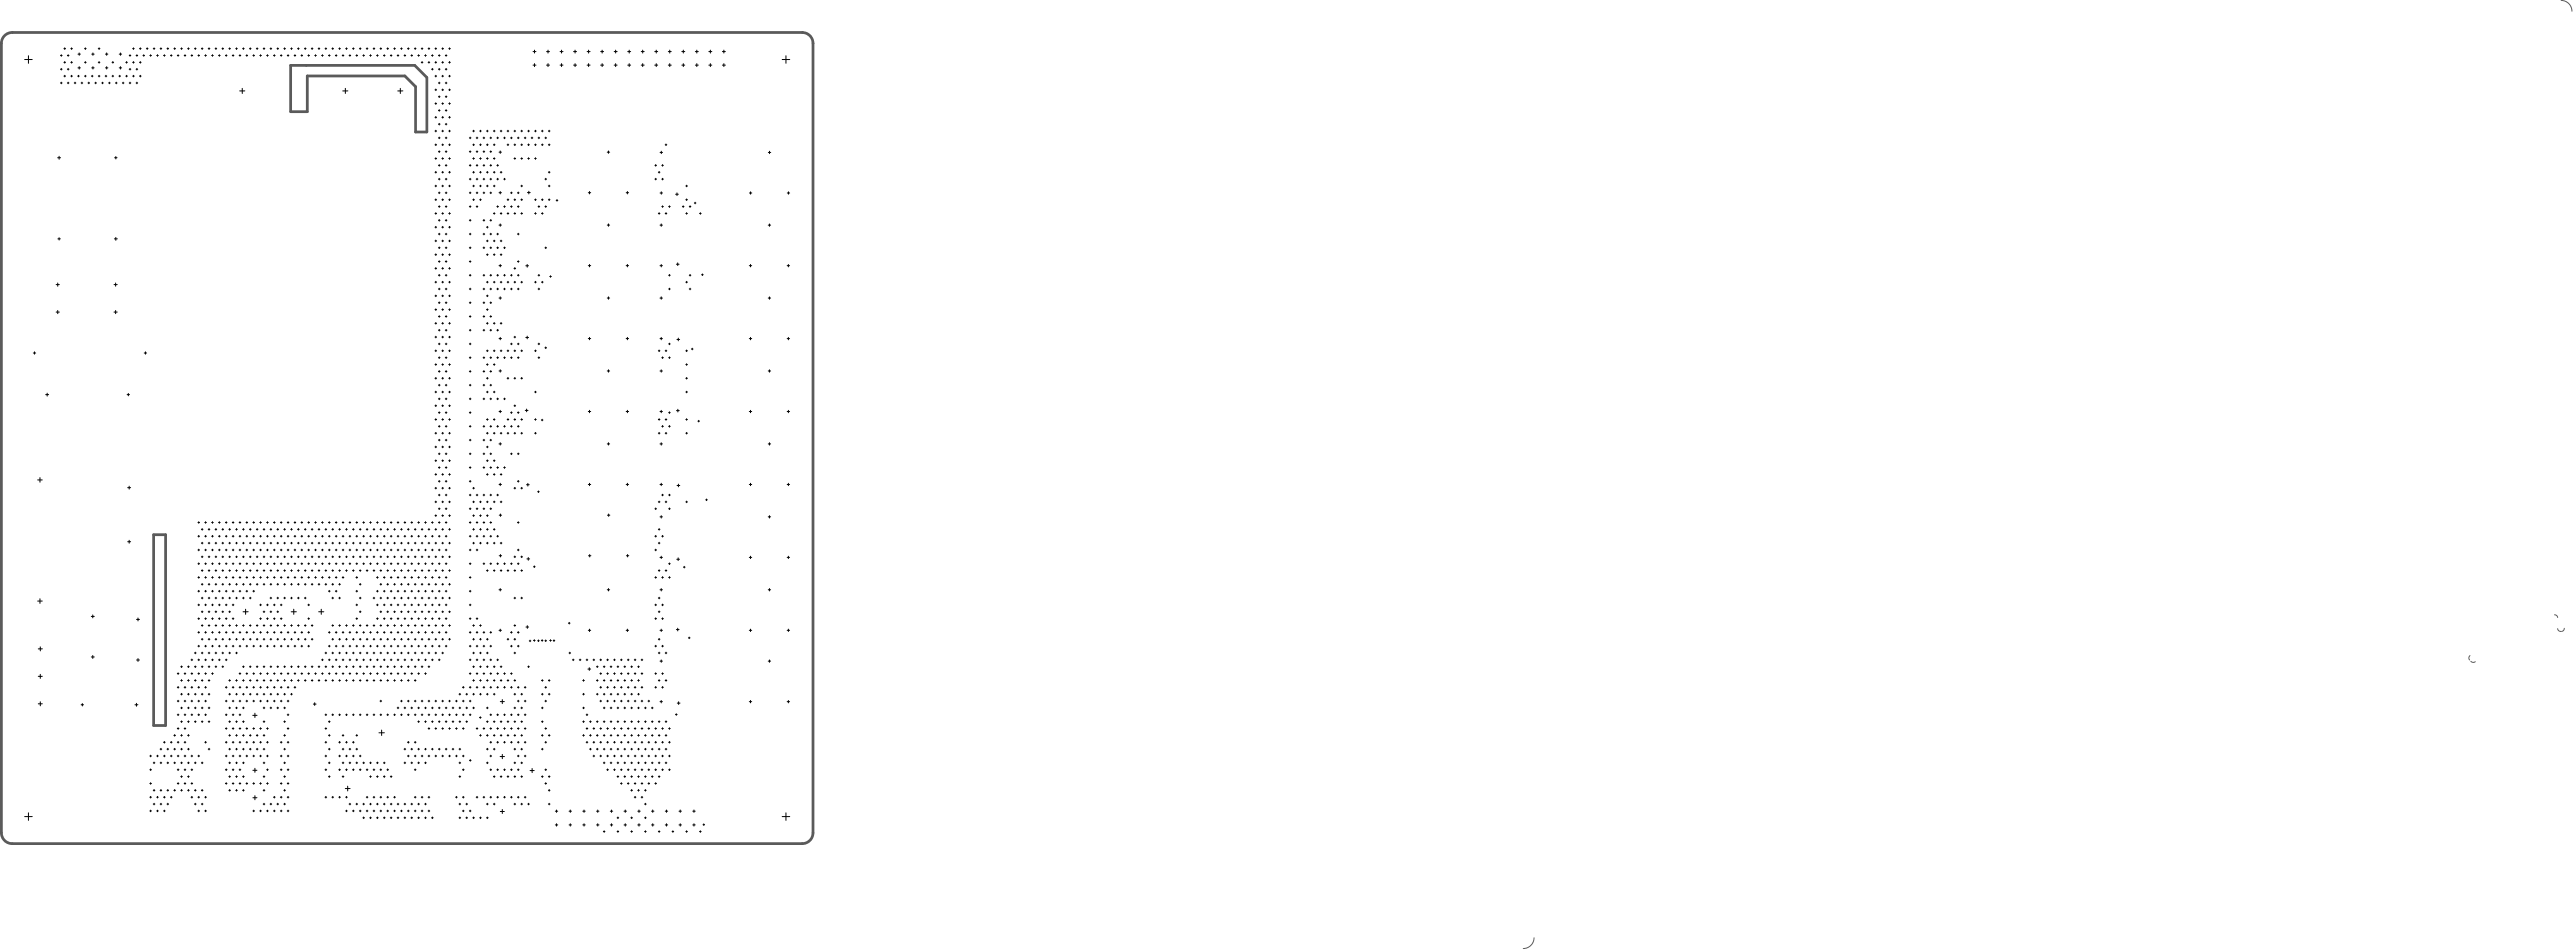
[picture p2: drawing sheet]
<svg xmlns="http://www.w3.org/2000/svg" width="1584mm" height="585mm" viewBox="0 0 1584 585" stroke-linecap="round" stroke-linejoin="round" font-family="sans-serif">
<path d="M2 22l3-1 3-1h485a7 7 0 0 1 7 7v485a7 7 0 0 1-7 7h-485a7 7 0 0 1-7-7v-485v-2zM179 40h76l8 8v33h-7v-28l-7-6h-60v22h-10zM95 329h7v117h-7z" fill="none" stroke="#5a5a5a" stroke-width="1.7"/>
<path d="M1575 0a7 7 0 0 1 7 7M1571 378l2 1v1M1573 387l1 1h1M1577 386v2h-1M1519 403v2v1M1520 407h1h2M944 577a7 7 0 0 1-7 6" fill="none" stroke="#5a5a5a" stroke-width=".62"/>
<g fill="none" stroke="#000" stroke-width=".62">
<path d="M15 37h5M17 34v5M37 34h1M38 34v1M39 30h1M39 38h1M40 29v1M40 38v1M41 34h1M42 34v1M44 30h1M44 38h1"/>
<path d="M44 29v1M44 38v1M48 33h1M49 33v1M52 30h1M52 38h1M52 29v1M52 38v1M56 33h2M57 33v1M60 30h1M60 38h1"/>
<path d="M61 29v1M61 38v1M65 33h1M66 33v1M69 38h1M69 38v1M73 33h2M74 33v1M77 38h1M78 38v1M79 34h1M80 34v1"/>
<path d="M82 30h1M82 38h1M82 29v1M82 38v1M84 34h1M84 34v1M86 30h1M86 38h1M86 29v1M86 38v1M88 34h1M88 34v1"/>
<path d="M90 30h1M91 29v1M92 34h1M93 34v1M94 30h1M95 29v1M96 34h1M97 34v1M98 30h2M99 29v1M101 34h1M101 34v1"/>
<path d="M103 30h1M103 29v1M105 34h1M105 34v1M107 30h1M107 29v1M109 34h1M110 34v1M111 30h1M112 29v1M113 34h1M114 34v1"/>
<path d="M115 30h1M116 29v1M118 34h1M118 34v1M120 30h1M120 29v1M122 34h1M122 34v1M124 30h1M124 29v1M126 34h1M126 34v1"/>
<path d="M128 30h1M129 29v1M130 34h1M131 34v1M132 30h1M133 29v1M134 34h1M135 34v1M137 30h1M137 29v1M139 34h1M139 34v1"/>
<path d="M141 30h1M141 29v1M143 34h1M143 34v1M145 30h1M145 29v1M147 34h1M148 34v1M149 30h1M150 29v1M151 34h1M152 34v1"/>
<path d="M153 30h1M154 29v1M156 34h1M156 34v1M158 30h1M158 29v1M160 34h1M160 34v1M162 30h1M162 29v1M164 34h1M165 34v1"/>
<path d="M166 30h1M167 29v1M168 34h1M169 34v1M170 30h1M171 29v1M172 34h1M173 34v1M175 30h1M175 29v1M177 34h1M177 34v1"/>
<path d="M179 30h1M179 29v1M181 34h1M181 34v1M183 30h1M184 29v1M185 34h1M186 34v1M187 30h1M188 29v1M189 34h1M190 34v1"/>
<path d="M191 30h1M192 29v1M194 34h1M194 34v1M196 30h1M196 29v1M198 34h1M198 34v1M200 30h1M200 29v1M202 34h1M203 34v1"/>
<path d="M204 30h1M205 29v1M206 34h1M207 34v1M208 30h1M209 29v1M211 34h1M211 34v1M213 30h1M213 29v1M215 34h1M215 34v1"/>
<path d="M217 30h1M217 29v1M219 34h1M219 34v1M221 30h1M222 29v1M223 34h1M224 34v1M225 30h1M226 29v1M227 34h1M228 34v1"/>
<path d="M230 30h1M230 29v1M232 34h1M232 34v1M234 30h1M234 29v1M236 34h1M236 34v1M238 30h1M238 29v1M240 34h1M241 34v1"/>
<path d="M242 30h1M243 29v1M244 34h1M245 34v1M246 30h1M247 29v1M249 34h1M249 34v1M251 30h1M251 29v1M253 34h1M253 34v1"/>
<path d="M255 30h1M255 29v1M257 34h1M258 34v1M259 30h1M259 38h1M260 29v1M260 38v1M261 34h1M262 34v1M263 30h1M263 38h1"/>
<path d="M264 29v1M264 38v1M265 34h1M266 34v1M268 30h1M268 38h1M268 29v1M268 38v1M270 34h1M270 34v1M272 30h1M272 38h1"/>
<path d="M272 29v1M272 38v1M274 34h1M274 34v1M276 30h1M276 38h1M277 29v1M277 38v1M328 32h2M329 31v2M329 39v2M336 32h2"/>
<path d="M337 31v2M337 39v2M345 32h1M345 31v2M345 39v2M353 32h2M354 31v2M354 39v2M361 32h2M362 31v2M362 39v2M369 32h2"/>
<path d="M370 31v2M370 39v2M378 32h2M379 31v2M379 39v2M386 32h2M387 31v2M387 39v2M394 32h2M395 31v2M395 39v2M403 32h2"/>
<path d="M404 31v2M404 39v2M411 32h2M412 31v2M412 39v2M419 32h2M420 31v2M420 39v2M428 32h2M429 31v2M429 39v2M436 32h2"/>
<path d="M437 31v2M437 39v2M444 32h2M445 31v2M445 39v2M481 37h5M483 34v5M37 43h1M37 51h1M38 42v1M38 51v1M39 47h1"/>
<path d="M40 46v1M41 43h1M41 51h1M42 42v1M42 51v1M44 47h1M44 46v1M46 51h1M46 51v1M48 47h1M48 42h1M48 46v1"/>
<path d="M49 41v1M50 51h1M50 51v1M52 47h1M52 46v1M54 51h1M55 51v1M56 47h1M56 42h2M57 46v1M57 41v1M58 51h1"/>
<path d="M59 51v1M60 47h1M61 46v1M63 51h1M63 51v1M65 47h1M65 42h1M65 46v1M66 41v1M67 51h1M67 51v1M69 47h1"/>
<path d="M69 46v1M71 51h1M72 51v1M73 47h1M73 42h2M74 46v1M74 41v1M75 51h1M76 51v1M77 47h1M78 46v1M79 43h1"/>
<path d="M79 51h1M80 42v1M80 51v1M82 47h1M82 46v1M84 43h1M84 51h1M84 42v1M84 51v1M86 47h1M86 46v1M147 56h4"/>
<path d="M149 54v4M211 56h3M212 54v4M245 56h3M246 54v4M265 43h1M266 42v1M268 47h1M268 55h1M268 46v1M268 55v1M270 43h1"/>
<path d="M270 51h1M270 59h1M270 42v1M270 51v1M270 59v1M272 47h1M272 55h1M272 46v1M272 55v1M274 43h1M274 51h1M274 59h1"/>
<path d="M274 42v1M274 51v1M274 59v1M276 47h1M276 55h1M277 46v1M277 55v1M328 40h2M336 40h2M345 40h1M353 40h2M361 40h2"/>
<path d="M369 40h2M378 40h2M386 40h2M394 40h2M403 40h2M411 40h2M419 40h2M428 40h2M436 40h2M444 40h2M268 64h1M268 72h1"/>
<path d="M268 63v1M268 72v1M270 68h1M270 76h1M270 67v1M270 76v1M272 64h1M272 72h1M272 63v1M272 72v1M274 68h1M274 76h1"/>
<path d="M274 67v1M274 76v1M276 64h1M276 72h1M277 63v1M277 72v1M35 97h2M36 96v2M71 97h1M71 96v2M268 89h1M268 81h1"/>
<path d="M268 97h1M268 80v1M268 89v1M268 97v1M270 85h1M270 93h1M270 84v1M270 93v1M272 89h1M272 81h1M272 97h1M272 80v1"/>
<path d="M272 89v1M272 97v1M274 85h1M274 93h1M274 84v1M274 93v1M276 89h1M276 81h1M276 97h1M277 80v1M277 89v1M277 97v1"/>
<path d="M289 85h1M289 93h1M289 84v1M289 93v1M291 89h1M291 81h1M291 97h1M291 80v1M291 89v1M291 97v1M293 85h1M293 93h1"/>
<path d="M293 84v1M293 93v1M295 89h1M295 81h1M295 97h1M296 80v1M296 89v1M296 97v1M297 85h1M297 93h1M298 84v1M298 93v1"/>
<path d="M299 89h1M299 81h1M299 97h1M300 80v1M300 89v1M300 97v1M301 85h1M301 93h1M302 84v1M302 93v1M304 89h1M304 81h1"/>
<path d="M304 97h1M304 80v1M304 89v1M304 97v1M306 85h1M306 84v1M307 94h1M308 93v1M308 81h1M308 80v1M310 85h1M310 84v1"/>
<path d="M312 89h1M312 81h1M312 80v1M312 89v1M314 85h1M315 84v1M316 89h1M316 81h1M316 97h1M317 80v1M317 89v1M317 97v1"/>
<path d="M318 85h1M319 84v1M320 89h1M320 81h1M320 97h1M321 80v1M321 89v1M321 97v1M323 85h1M323 84v1M325 89h1M325 81h1"/>
<path d="M325 97h1M325 80v1M325 89v1M325 97v1M327 85h1M327 84v1M329 89h1M329 81h1M329 97h1M329 80v1M329 89v1M329 97v1"/>
<path d="M331 85h1M331 84v1M333 89h1M333 81h1M334 80v1M334 89v1M335 85h1M336 84v1M337 89h1M337 81h1M338 80v1M338 89v1"/>
<path d="M374 94h1M374 93v1M406 94h2M407 93v2M409 89h1M410 89v1M473 94h1M473 93v2M268 114h1M268 106h1M268 105v1M268 114v1"/>
<path d="M270 102h1M270 110h1M270 119h1M270 101v1M270 110v1M270 118v1M272 114h1M272 106h1M272 105v1M272 114v1M274 102h1M274 110h1"/>
<path d="M274 119h1M274 101v1M274 110v1M274 118v1M276 114h1M276 106h1M277 105v1M277 114v1M289 102h1M289 110h1M289 119h1M289 101v1"/>
<path d="M289 110v1M289 118v1M291 114h1M291 106h1M291 105v1M291 114v1M293 102h1M293 110h1M293 119h1M293 101v1M293 110v1M293 118v1"/>
<path d="M295 114h1M295 106h1M296 105v1M296 114v1M297 102h1M297 110h1M297 119h1M298 101v1M298 110v1M298 118v1M299 114h1M299 106h1"/>
<path d="M300 105v1M300 114v1M301 102h1M301 110h1M301 119h1M302 101v1M302 110v1M302 118v1M304 114h1M304 106h1M304 105v1M304 114v1"/>
<path d="M306 102h1M306 110h1M306 101v1M306 110v1M307 119h1M308 118v1M308 106h1M308 105v1M310 110h1M310 110v1M314 119h1M315 118v1"/>
<path d="M318 119h1M319 118v1M320 114h1M321 114v1M324 118h2M325 118v1M335 110h1M336 110v1M337 114h1M337 106h1M338 105v1M338 114v1"/>
<path d="M362 119h1M363 118v1M385 119h2M386 118v1M403 102h1M403 110h1M403 101v1M403 110v1M405 106h1M405 105v1M406 119h2M407 118v1"/>
<path d="M407 102h1M407 110h1M408 101v1M408 110v1M416 119h1M416 119v1M422 114h1M422 114v1M461 119h1M462 118v1M484 119h2M485 118v1"/>
<path d="M268 131h1M268 123h1M268 140h1M268 122v1M268 131v1M268 139v1M270 127h1M270 136h1M270 127v1M270 135v1M272 131h1M272 123h1"/>
<path d="M272 140h1M272 122v1M272 131v1M272 139v1M274 127h1M274 136h1M274 127v1M274 135v1M276 131h1M276 123h1M276 140h1M277 122v1"/>
<path d="M277 131v1M277 139v1M289 127h1M289 136h1M289 127v1M289 135v1M291 123h1M291 122v1M293 127h1M293 127v1M295 123h1M296 122v1"/>
<path d="M297 136h1M298 135v1M299 140h1M300 139v1M301 136h1M302 135v1M304 131h1M304 131v1M306 127h1M306 127v1M307 138h1M308 138v1"/>
<path d="M308 131h1M308 131v1M310 127h1M310 127v1M312 131h1M312 123h1M312 122v1M312 131v1M314 127h1M315 127v1M316 131h1M316 123h1"/>
<path d="M317 122v1M317 131v1M318 127h1M319 127v1M320 131h1M320 123h1M321 122v1M321 131v1M329 131h1M329 123h1M329 122v1M329 131v1"/>
<path d="M331 127h1M331 127v1M333 131h1M333 123h1M334 122v1M334 131v1M335 127h1M336 127v1M337 123h1M338 122v1M342 123h1M343 123v1"/>
<path d="M374 138h1M374 138v1M405 131h1M405 131v1M406 138h1M407 138v1M407 127h1M408 127v1M409 131h1M410 131v1M411 127h1M412 127v1"/>
<path d="M420 127h1M420 127v1M422 131h1M422 123h1M422 122v1M422 131v1M424 127h1M424 127v1M427 125h1M428 124v1M430 131h1M431 131v1"/>
<path d="M473 138h1M473 138v1M36 147h1M36 146v2M70 147h2M71 146v2M268 148h1M268 157h1M268 148v1M268 156v1M270 152h1M270 144h1"/>
<path d="M270 143v1M270 152v1M272 148h1M272 157h1M272 148v1M272 156v1M274 152h1M274 144h1M274 143v1M274 152v1M276 148h1M276 157h1"/>
<path d="M277 148v1M277 156v1M289 152h1M289 144h1M289 143v1M289 152v1M297 152h1M297 144h1M298 143v1M298 152v1M299 148h1M299 157h1"/>
<path d="M300 148v1M300 156v1M301 152h1M301 144h1M302 143v1M302 152v1M304 148h1M304 157h1M304 148v1M304 156v1M306 152h1M306 144h1"/>
<path d="M306 143v1M306 152v1M308 148h1M308 157h1M308 148v1M308 156v1M310 152h1M310 152v1M318 144h1M319 143v1M335 152h1M336 152v1"/>
<path d="M35 175h2M36 174v2M70 175h2M71 174v2M268 174h1M268 165h1M268 165v1M268 173v1M270 169h1M270 178h1M270 161h1M270 160v1"/>
<path d="M270 169v1M270 177v1M272 174h1M272 165h1M272 165v1M272 173v1M274 169h1M274 178h1M274 161h1M274 160v1M274 169v1M274 177v1"/>
<path d="M276 174h1M276 165h1M277 165v1M277 173v1M289 169h1M289 178h1M289 161h1M289 160v1M289 169v1M289 177v1M297 169h1M297 178h1"/>
<path d="M298 169v1M298 177v1M299 174h1M300 173v1M301 169h1M301 178h1M302 169v1M302 177v1M304 174h1M304 173v1M306 169h1M306 178h1"/>
<path d="M306 169v1M306 177v1M307 163h1M308 163v1M308 174h1M308 173v1M310 169h1M310 178h1M310 169v1M310 177v1M312 174h1M312 173v1"/>
<path d="M314 169h1M314 178h1M315 169v1M315 177v1M316 174h1M316 165h1M317 165v1M317 173v1M318 169h1M318 178h1M318 161h1M319 160v1"/>
<path d="M319 169v1M319 177v1M320 174h1M321 173v1M323 163h2M324 163v1M329 174h1M329 173v1M331 169h1M331 178h1M331 169v1M331 177v1"/>
<path d="M333 174h1M334 173v1M338 170h1M339 170v1M362 163h1M363 163v1M385 163h2M386 163v1M406 163h1M407 163v1M411 169h1M411 178h1"/>
<path d="M412 169v1M412 177v1M416 162h2M417 162v1M422 174h1M422 173v1M424 169h1M424 178h1M424 169v1M424 177v1M432 169h1M432 168v1"/>
<path d="M461 163h1M462 163v1M484 163h2M485 163v1M35 192h2M36 191v2M70 192h2M71 191v2M268 199h1M268 182h1M268 190h1M268 181v1"/>
<path d="M268 190v1M268 198v1M270 186h1M270 195h1M270 186v1M270 194v1M272 199h1M272 182h1M272 190h1M272 181v1M272 190v1M272 198v1"/>
<path d="M274 186h1M274 195h1M274 186v1M274 194v1M276 199h1M276 182h1M276 190h1M277 181v1M277 190v1M277 198v1M289 186h1M289 195h1"/>
<path d="M289 186v1M289 194v1M297 186h1M297 195h1M298 186v1M298 194v1M299 199h1M299 182h1M299 190h1M300 181v1M300 190v1M300 198v1"/>
<path d="M301 186h1M301 195h1M302 186v1M302 194v1M304 199h1M304 198v1M307 183h1M308 183v1M308 199h1M308 198v1M374 183h1M374 183v1"/>
<path d="M406 183h1M407 183v1M473 183h1M473 183v1M20 217h2M21 216v2M89 217h1M89 216v2M268 216h1M268 207h1M268 207v1M268 215v1"/>
<path d="M270 212h1M270 220h1M270 203h1M270 203v1M270 211v1M270 219v1M272 216h1M272 207h1M272 207v1M272 215v1M274 212h1M274 220h1"/>
<path d="M274 203h1M274 203v1M274 211v1M274 219v1M276 216h1M276 207h1M277 207v1M277 215v1M289 212h1M289 220h1M289 203h1M289 203v1"/>
<path d="M289 211v1M289 219v1M297 220h1M297 203h1M298 203v1M298 219v1M299 216h1M300 215v1M301 220h1M301 203h1M302 203v1M302 219v1"/>
<path d="M304 216h1M304 215v1M306 220h1M306 203h1M306 203v1M306 219v1M307 208h1M308 207v2M308 216h1M308 215v1M310 220h1M310 219v1"/>
<path d="M312 216h1M312 215v1M314 212h1M314 220h1M315 211v1M315 219v1M316 216h1M316 207h1M317 207v1M317 215v1M318 212h1M318 220h1"/>
<path d="M319 211v1M319 219v1M320 216h1M321 215v1M323 208h2M324 207v1M329 216h1M329 215v1M331 212h1M331 220h1M331 211v1M331 219v1"/>
<path d="M335 214h1M336 213v1M362 208h1M363 207v2M385 208h2M386 207v2M405 216h1M405 215v1M406 208h1M407 208v1M407 220h1M408 219v1"/>
<path d="M409 216h1M410 215v1M411 212h1M411 220h1M412 211v1M412 219v1M416 209h2M417 208v2M422 216h1M422 215v1M425 215h1M426 214v1"/>
<path d="M461 208h1M462 208v1M484 208h2M485 208v1M268 224h1M268 233h1M268 224v1M268 232v1M270 228h1M270 237h1M270 228v1M270 236v1"/>
<path d="M272 224h1M272 233h1M272 224v1M272 232v1M274 228h1M274 237h1M274 228v1M274 236v1M276 224h1M276 233h1M277 224v1M277 232v1"/>
<path d="M289 228h1M289 237h1M289 228v1M289 236v1M297 228h1M297 237h1M298 228v1M298 236v1M299 224h1M299 233h1M300 224v1M300 232v1"/>
<path d="M301 228h1M301 237h1M302 228v1M302 236v1M304 224h1M304 224v1M307 228h1M308 227v2M312 233h1M312 232v1M316 233h1M317 232v1"/>
<path d="M320 233h1M321 232v1M374 228h1M374 227v2M406 228h1M407 227v2M422 224h1M422 233h1M422 224v1M422 232v1M473 228h1M473 227v2"/>
<path d="M28 243h2M29 242v2M78 243h2M79 242v1M268 241h1M268 258h1M268 250h1M268 241v1M268 249v1M268 257v2M270 254h1M270 245h1"/>
<path d="M270 245v1M270 253v1M272 241h1M272 258h1M272 250h1M272 241v1M272 249v1M272 257v2M274 254h1M274 245h1M274 245v1M274 253v1"/>
<path d="M276 241h1M276 258h1M276 250h1M277 241v1M277 249v1M277 257v2M289 254h1M289 245h1M289 245v1M289 253v1M297 245h1M298 245v1"/>
<path d="M299 241h1M299 258h1M300 241v1M300 257v2M301 245h1M302 245v1M304 241h1M304 258h1M304 241v1M304 257v2M306 245h1M306 245v1"/>
<path d="M307 253h1M308 252v2M310 245h1M310 245v1M312 258h1M312 257v2M314 254h1M315 253v1M316 258h1M316 250h1M317 249v1M317 257v2"/>
<path d="M318 254h1M319 253v1M320 258h1M321 257v2M323 252h2M324 252v1M329 241h1M329 258h1M329 241v1M329 257v2M333 258h1M333 258v1"/>
<path d="M362 253h1M363 252v2M385 253h2M386 252v2M405 258h1M405 257v2M406 253h1M407 252v2M409 258h1M410 257v2M411 254h1M412 253v1"/>
<path d="M416 253h2M417 252v1M422 241h1M422 258h1M422 241v1M422 257v2M429 259h1M430 259v1M461 253h1M462 252v2M484 253h2M485 252v2"/>
<path d="M268 266h1M268 275h1M268 266v1M268 274v1M270 262h1M270 279h1M270 271h1M270 262v1M270 270v1M270 279v1M272 266h1M272 275h1"/>
<path d="M272 266v1M272 274v1M274 262h1M274 279h1M274 271h1M274 262v1M274 270v1M274 279v1M276 266h1M276 275h1M277 266v1M277 274v1"/>
<path d="M289 262h1M289 279h1M289 271h1M289 262v1M289 270v1M289 279v1M297 262h1M297 279h1M297 271h1M298 262v1M298 270v1M298 279v1"/>
<path d="M299 266h1M299 275h1M300 266v1M300 274v1M301 262h1M301 279h1M301 271h1M302 262v1M302 270v1M302 279v1M304 266h1M304 266v1"/>
<path d="M306 262h1M306 262v1M307 273h1M308 272v2M308 266h1M308 266v1M310 262h1M310 262v1M312 266h1M312 266v1M314 262h1M314 279h1"/>
<path d="M315 262v1M315 279v1M316 266h1M317 266v1M318 262h1M318 279h1M319 262v1M319 279v1M320 266h1M321 266v1M329 266h1M329 266v1"/>
<path d="M374 273h1M374 272v2M405 266h1M405 266v1M406 273h1M407 272v2M407 262h1M408 262v1M409 266h1M410 266v1M411 262h1M412 262v1"/>
<path d="M422 266h1M422 266v1M473 273h1M473 272v2M23 295h3M25 294v3M79 300h1M79 299v2M268 292h1M268 283h1M268 283v1M268 291v1"/>
<path d="M268 300v1M270 296h1M270 288h1M270 287v1M270 296v1M272 292h1M272 283h1M272 283v1M272 291v1M272 300v1M274 296h1M274 288h1"/>
<path d="M274 287v1M274 296v1M276 292h1M276 283h1M277 283v1M277 291v1M277 300v1M289 296h1M289 288h1M289 287v1M289 296v1M291 300v1"/>
<path d="M297 288h1M298 287v1M299 292h1M299 283h1M300 283v1M300 291v1M301 288h1M302 287v1M304 292h1M304 283h1M304 283v1M304 291v1"/>
<path d="M306 288h1M306 287v1M307 298h1M308 297v2M308 292h1M308 291v1M310 288h1M310 287v1M317 300v1M318 296h1M319 296v1M321 300v1"/>
<path d="M324 298h2M325 297v2M362 298h1M363 297v2M385 298h2M386 297v2M406 298h1M407 297v2M416 299h2M417 298v1M461 298h1M462 297v2"/>
<path d="M484 298h2M485 297v2M268 309h1M268 300h1M268 317h1M268 308v1M268 317v1M270 304h1M270 313h1M270 304v1M270 312v1M272 309h1"/>
<path d="M272 300h1M272 317h1M272 308v1M272 317v1M274 304h1M274 313h1M274 304v1M274 312v1M276 309h1M276 300h1M276 317h1M277 308v1"/>
<path d="M277 317v1M289 304h1M289 313h1M289 304v1M289 312v1M291 309h1M291 300h1M291 317h1M291 308v1M291 317v1M293 304h1M293 313h1"/>
<path d="M293 304v1M293 312v1M295 309h1M295 317h1M296 308v1M296 317v1M297 304h1M297 313h1M298 304v1M298 312v1M299 309h1M299 317h1"/>
<path d="M300 308v1M300 317v1M301 304h1M301 313h1M302 304v1M302 312v1M304 309h1M304 308v1M306 304h1M306 304v1M307 317h2M308 309h1"/>
<path d="M308 316v2M308 308v1M316 300h1M320 300h1M331 302h1M331 302v1M374 317h1M374 316v2M403 313h1M403 312v1M405 309h1M405 308v1"/>
<path d="M406 318h1M407 317v2M407 304h1M408 304v1M409 309h1M410 308v1M411 304h1M411 313h1M412 304v1M412 312v1M422 309h1M422 308v1"/>
<path d="M434 307h1M435 307v1M473 318h1M473 317v2M79 333h1M79 332v2M122 330h1M122 338h1M122 321h1M122 321v1M122 329v1M122 338v1"/>
<path d="M124 326h1M124 334h1M124 325v1M124 334v1M126 330h1M126 338h1M126 321h1M126 321v1M126 329v1M126 338v1M128 326h1M128 334h1"/>
<path d="M129 325v1M129 334v1M130 330h1M130 338h1M130 321h1M131 321v1M131 329v1M131 338v1M132 326h1M132 334h1M133 325v1M133 334v1"/>
<path d="M134 330h1M134 338h1M134 321h1M135 321v1M135 329v1M135 338v1M137 326h1M137 334h1M137 325v1M137 334v1M139 330h1M139 338h1"/>
<path d="M139 321h1M139 321v1M139 329v1M139 338v1M141 326h1M141 334h1M141 325v1M141 334v1M143 330h1M143 338h1M143 321h1M143 321v1"/>
<path d="M143 329v1M143 338v1M145 326h1M145 334h1M145 325v1M145 334v1M147 330h1M147 338h1M147 321h1M148 321v1M148 329v1M148 338v1"/>
<path d="M149 326h1M149 334h1M150 325v1M150 334v1M151 330h1M151 338h1M151 321h1M152 321v1M152 329v1M152 338v1M153 326h1M153 334h1"/>
<path d="M154 325v1M154 334v1M156 330h1M156 338h1M156 321h1M156 321v1M156 329v1M156 338v1M158 326h1M158 334h1M158 325v1M158 334v1"/>
<path d="M160 330h1M160 338h1M160 321h1M160 321v1M160 329v1M160 338v1M162 326h1M162 334h1M162 325v1M162 334v1M164 330h1M164 338h1"/>
<path d="M164 321h1M165 321v1M165 329v1M165 338v1M166 326h1M166 334h1M167 325v1M167 334v1M168 330h1M168 338h1M168 321h1M169 321v1"/>
<path d="M169 329v1M169 338v1M170 326h1M170 334h1M171 325v1M171 334v1M172 330h1M172 338h1M172 321h1M173 321v1M173 329v1M173 338v1"/>
<path d="M175 326h1M175 334h1M175 325v1M175 334v1M177 330h1M177 338h1M177 321h1M177 321v1M177 329v1M177 338v1M179 326h1M179 334h1"/>
<path d="M179 325v1M179 334v1M181 330h1M181 338h1M181 321h1M181 321v1M181 329v1M181 338v1M183 326h1M183 334h1M184 325v1M184 334v1"/>
<path d="M185 330h1M185 338h1M185 321h1M186 321v1M186 329v1M186 338v1M187 326h1M187 334h1M188 325v1M188 334v1M189 330h1M189 338h1"/>
<path d="M189 321h1M190 321v1M190 329v1M190 338v1M191 326h1M191 334h1M192 325v1M192 334v1M194 330h1M194 338h1M194 321h1M194 321v1"/>
<path d="M194 329v1M194 338v1M196 326h1M196 334h1M196 325v1M196 334v1M198 330h1M198 338h1M198 321h1M198 321v1M198 329v1M198 338v1"/>
<path d="M200 326h1M200 334h1M200 325v1M200 334v1M202 330h1M202 338h1M202 321h1M203 321v1M203 329v1M203 338v1M204 326h1M204 334h1"/>
<path d="M205 325v1M205 334v1M206 330h1M206 338h1M206 321h1M207 321v1M207 329v1M207 338v1M208 326h1M208 334h1M209 325v1M209 334v1"/>
<path d="M211 330h1M211 338h1M211 321h1M211 321v1M211 329v1M211 338v1M213 326h1M213 334h1M213 325v1M213 334v1M215 330h1M215 338h1"/>
<path d="M215 321h1M215 321v1M215 329v1M215 338v1M217 326h1M217 334h1M217 325v1M217 334v1M219 330h1M219 338h1M219 321h1M219 321v1"/>
<path d="M219 329v1M219 338v1M221 326h1M221 334h1M222 325v1M222 334v1M223 330h1M223 338h1M223 321h1M224 321v1M224 329v1M224 338v1"/>
<path d="M225 326h1M225 334h1M226 325v1M226 334v1M227 330h1M227 338h1M227 321h1M228 321v1M228 329v1M228 338v1M230 326h1M230 334h1"/>
<path d="M230 325v1M230 334v1M232 330h1M232 338h1M232 321h1M232 321v1M232 329v1M232 338v1M234 326h1M234 334h1M234 325v1M234 334v1"/>
<path d="M236 330h1M236 338h1M236 321h1M236 321v1M236 329v1M236 338v1M238 326h1M238 334h1M238 325v1M238 334v1M240 330h1M240 338h1"/>
<path d="M240 321h1M241 321v1M241 329v1M241 338v1M242 326h1M242 334h1M243 325v1M243 334v1M244 330h1M244 338h1M244 321h1M245 321v1"/>
<path d="M245 329v1M245 338v1M246 326h1M246 334h1M247 325v1M247 334v1M249 330h1M249 338h1M249 321h1M249 321v1M249 329v1M249 338v1"/>
<path d="M251 326h1M251 334h1M251 325v1M251 334v1M253 330h1M253 338h1M253 321h1M253 321v1M253 329v1M253 338v1M255 326h1M255 334h1"/>
<path d="M255 325v1M255 334v1M257 330h1M257 338h1M257 321h1M258 321v1M258 329v1M258 338v1M259 326h1M259 334h1M260 325v1M260 334v1"/>
<path d="M261 330h1M261 338h1M261 321h1M262 321v1M262 329v1M262 338v1M263 326h1M263 334h1M264 325v1M264 334v1M265 330h1M265 338h1"/>
<path d="M265 321h1M266 321v1M266 329v1M266 338v1M268 326h1M268 334h1M268 325v1M268 334v1M270 330h1M270 338h1M270 321h1M270 321v1"/>
<path d="M270 329v1M270 338v1M272 326h1M272 334h1M272 325v1M272 334v1M274 330h1M274 338h1M274 321h1M274 321v1M274 329v1M274 338v1"/>
<path d="M276 326h1M276 334h1M277 325v1M277 334v1M289 330h1M289 338h1M289 321h1M289 321v1M289 329v1M289 338v1M291 326h1M291 334h1"/>
<path d="M291 325v1M291 334v1M293 330h1M293 338h1M293 321h1M293 321v1M293 329v1M293 338v1M295 326h1M295 334h1M296 325v1M296 334v1"/>
<path d="M297 330h1M297 321h1M298 321v1M298 329v1M299 326h1M299 334h1M300 325v1M300 334v1M301 330h1M301 321h1M302 321v1M302 329v1"/>
<path d="M304 326h1M304 334h1M304 325v1M304 334v1M306 330h1M306 329v1M308 334h1M308 334v1M318 338h1M318 321h1M319 321v1M319 338v1"/>
<path d="M403 330h1M403 338h1M403 329v1M403 338v1M405 326h1M405 334h1M405 325v1M405 334v1M407 330h1M408 329v1M122 347h1M122 355h1"/>
<path d="M122 346v1M122 355v1M124 351h1M124 342h1M124 359h1M124 342v1M124 350v1M124 359v1M126 347h1M126 355h1M126 346v1M126 355v1"/>
<path d="M128 351h1M128 342h1M128 359h1M129 342v1M129 350v1M129 359v1M130 347h1M130 355h1M131 346v1M131 355v1M132 351h1M132 342h1"/>
<path d="M132 359h1M133 342v1M133 350v1M133 359v1M134 347h1M134 355h1M135 346v1M135 355v1M137 351h1M137 342h1M137 359h1M137 342v1"/>
<path d="M137 350v1M137 359v1M139 347h1M139 355h1M139 346v1M139 355v1M141 351h1M141 342h1M141 359h1M141 342v1M141 350v1M141 359v1"/>
<path d="M143 347h1M143 355h1M143 346v1M143 355v1M145 351h1M145 342h1M145 359h1M145 342v1M145 350v1M145 359v1M147 347h1M147 355h1"/>
<path d="M148 346v1M148 355v1M149 351h1M149 342h1M149 359h1M150 342v1M150 350v1M150 359v1M151 347h1M151 355h1M152 346v1M152 355v1"/>
<path d="M153 351h1M153 342h1M153 359h1M154 342v1M154 350v1M154 359v1M156 347h1M156 355h1M156 346v1M156 355v1M158 351h1M158 342h1"/>
<path d="M158 359h1M158 342v1M158 350v1M158 359v1M160 347h1M160 355h1M160 346v1M160 355v1M162 351h1M162 342h1M162 359h1M162 342v1"/>
<path d="M162 350v1M162 359v1M164 347h1M164 355h1M165 346v1M165 355v1M166 351h1M166 342h1M166 359h1M167 342v1M167 350v1M167 359v1"/>
<path d="M168 347h1M168 355h1M169 346v1M169 355v1M170 351h1M170 342h1M170 359h1M171 342v1M171 350v1M171 359v1M172 347h1M172 355h1"/>
<path d="M173 346v1M173 355v1M175 351h1M175 342h1M175 359h1M175 342v1M175 350v1M175 359v1M177 347h1M177 355h1M177 346v1M177 355v1"/>
<path d="M179 351h1M179 342h1M179 359h1M179 342v1M179 350v1M179 359v1M181 347h1M181 355h1M181 346v1M181 355v1M183 351h1M183 342h1"/>
<path d="M183 359h1M184 342v1M184 350v1M184 359v1M185 347h1M185 355h1M186 346v1M186 355v1M187 351h1M187 342h1M187 359h1M188 342v1"/>
<path d="M188 350v1M188 359v1M189 347h1M189 355h1M190 346v1M190 355v1M191 351h1M191 342h1M191 359h1M192 342v1M192 350v1M192 359v1"/>
<path d="M194 347h1M194 355h1M194 346v1M194 355v1M196 351h1M196 342h1M196 359h1M196 342v1M196 350v1M196 359v1M198 347h1M198 355h1"/>
<path d="M198 346v1M198 355v1M200 351h1M200 342h1M200 359h1M200 342v1M200 350v1M200 359v1M202 347h1M202 355h1M203 346v1M203 355v1"/>
<path d="M204 351h1M204 342h1M204 359h1M205 342v1M205 350v1M205 359v1M206 347h1M206 355h1M207 346v1M207 355v1M208 351h1M208 342h1"/>
<path d="M208 359h1M209 342v1M209 350v1M209 359v1M211 347h1M211 355h1M211 346v1M211 355v1M213 351h1M213 342h1M213 342v1M213 350v1"/>
<path d="M215 347h1M215 346v1M217 351h1M217 342h1M217 342v1M217 350v1M219 347h1M219 355h1M219 346v1M219 355v1M221 351h1M221 342h1"/>
<path d="M221 359h1M222 342v1M222 350v1M222 359v1M223 347h1M224 346v1M225 351h1M225 342h1M226 342v1M226 350v1M227 347h1M228 346v1"/>
<path d="M230 351h1M230 342h1M230 342v1M230 350v1M232 347h1M232 355h1M232 346v1M232 355v1M234 351h1M234 342h1M234 359h1M234 342v1"/>
<path d="M234 350v1M234 359v1M236 347h1M236 355h1M236 346v1M236 355v1M238 351h1M238 342h1M238 359h1M238 342v1M238 350v1M238 359v1"/>
<path d="M240 347h1M240 355h1M241 346v1M241 355v1M242 351h1M242 342h1M242 359h1M243 342v1M243 350v1M243 359v1M244 347h1M244 355h1"/>
<path d="M245 346v1M245 355v1M246 351h1M246 342h1M246 359h1M247 342v1M247 350v1M247 359v1M249 347h1M249 355h1M249 346v1M249 355v1"/>
<path d="M251 351h1M251 342h1M251 359h1M251 342v1M251 350v1M251 359v1M253 347h1M253 355h1M253 346v1M253 355v1M255 351h1M255 342h1"/>
<path d="M255 359h1M255 342v1M255 350v1M255 359v1M257 347h1M257 355h1M258 346v1M258 355v1M259 351h1M259 342h1M259 359h1M260 342v1"/>
<path d="M260 350v1M260 359v1M261 347h1M261 355h1M262 346v1M262 355v1M263 351h1M263 342h1M263 359h1M264 342v1M264 350v1M264 359v1"/>
<path d="M265 347h1M265 355h1M266 346v1M266 355v1M268 351h1M268 342h1M268 359h1M268 342v1M268 350v1M268 359v1M270 347h1M270 355h1"/>
<path d="M270 346v1M270 355v1M272 351h1M272 342h1M272 359h1M272 342v1M272 350v1M272 359v1M274 347h1M274 355h1M274 346v1M274 355v1"/>
<path d="M276 351h1M276 342h1M276 359h1M277 342v1M277 350v1M277 359v1M289 347h1M289 355h1M289 346v1M289 355v1M297 347h1M298 346v1"/>
<path d="M299 351h1M300 350v1M301 347h1M302 346v1M304 351h1M304 350v1M306 347h1M306 346v1M307 342h2M308 351h1M308 341v2M308 350v1"/>
<path d="M310 347h1M310 346v1M312 351h1M312 350v1M314 347h1M315 346v1M316 351h1M316 342h1M317 342v1M317 350v1M318 347h1M319 346v1"/>
<path d="M320 351h1M320 342h1M321 342v1M321 350v1M324 344h2M325 343v2M328 349h1M329 348v1M362 342h1M363 341v2M385 342h2M386 341v2"/>
<path d="M403 355h1M403 355v1M405 351h1M405 350v1M406 343h1M407 342v2M407 355h1M408 355v1M409 351h1M410 350v1M411 347h1M411 355h1"/>
<path d="M412 346v1M412 355v1M416 344h2M417 343v2M420 349h1M421 348v1M461 343h1M462 342v2M484 343h2M485 342v2M23 370h3M25 368v3"/>
<path d="M56 379h2M57 378v2M122 372h1M122 364h1M122 363v1M122 372v1M122 380v1M124 368h1M124 376h1M124 367v1M124 376v1M126 372h1"/>
<path d="M126 364h1M126 363v1M126 372v1M126 380v1M128 368h1M128 376h1M129 367v1M129 376v1M130 372h1M130 364h1M131 363v1M131 372v1"/>
<path d="M131 380v1M132 368h1M132 376h1M133 367v1M133 376v1M134 372h1M134 364h1M135 363v1M135 372v1M135 380v1M137 368h1M137 376h1"/>
<path d="M137 367v1M137 376v1M139 372h1M139 364h1M139 363v1M139 372v1M139 380v1M141 368h1M141 376h1M141 367v1M141 376v1M143 372h1"/>
<path d="M143 364h1M143 363v1M143 372v1M143 380v1M145 368h1M145 367v1M147 364h1M148 363v1M149 368h1M150 376h3M150 367v1M151 375v3"/>
<path d="M151 364h1M152 363v1M153 368h1M154 367v1M156 364h1M156 363v1M160 372h1M160 372v1M160 380v1M162 376h1M162 376v1M164 372h1"/>
<path d="M165 372v1M165 380v1M166 368h1M166 376h1M167 367v1M167 376v1M168 372h1M169 372v1M169 380v1M170 368h1M170 376h1M171 367v1"/>
<path d="M171 376v1M172 372h1M173 372v1M173 380v1M175 368h1M175 367v1M179 368h1M179 376h3M179 367v1M181 375v3M183 368h1M184 367v1"/>
<path d="M187 368h1M188 367v1M189 372h1M190 372v1M190 380v1M196 376h3M198 375v3M202 364h1M203 363v1M204 368h1M205 367v1M206 364h1"/>
<path d="M207 363v1M208 368h1M209 367v1M219 372h1M219 364h1M219 363v1M219 372v1M219 380v1M221 368h1M221 376h1M222 367v1M222 376v1"/>
<path d="M230 368h1M230 367v1M232 372h1M232 364h1M232 363v1M232 372v1M232 380v1M234 368h1M234 376h1M234 367v1M234 376v1M236 372h1"/>
<path d="M236 364h1M236 363v1M236 372v1M236 380v1M238 368h1M238 376h1M238 367v1M238 376v1M240 372h1M240 364h1M241 363v1M241 372v1"/>
<path d="M241 380v1M242 368h1M242 376h1M243 367v1M243 376v1M244 372h1M244 364h1M245 363v1M245 372v1M245 380v1M246 368h1M246 376h1"/>
<path d="M247 367v1M247 376v1M249 372h1M249 364h1M249 363v1M249 372v1M249 380v1M251 368h1M251 376h1M251 367v1M251 376v1M253 372h1"/>
<path d="M253 364h1M253 363v1M253 372v1M253 380v1M255 368h1M255 376h1M255 367v1M255 376v1M257 372h1M257 364h1M258 363v1M258 372v1"/>
<path d="M258 380v1M259 368h1M259 376h1M260 367v1M260 376v1M261 372h1M261 364h1M262 363v1M262 372v1M262 380v1M263 368h1M263 376h1"/>
<path d="M264 367v1M264 376v1M265 372h1M265 364h1M266 363v1M266 372v1M266 380v1M268 368h1M268 376h1M268 367v1M268 376v1M270 372h1"/>
<path d="M270 364h1M270 363v1M270 372v1M270 380v1M272 368h1M272 376h1M272 367v1M272 376v1M274 372h1M274 364h1M274 363v1M274 372v1"/>
<path d="M274 380v1M276 368h1M276 376h1M277 367v1M277 376v1M289 372h1M289 364h1M289 363v1M289 372v1M289 380v1M293 380v1M307 363h1"/>
<path d="M308 362v1M316 368h1M317 367v1M320 368h1M321 367v1M374 363h1M374 362v1M403 372h1M403 372v1M403 380v1M405 368h1M405 376h1"/>
<path d="M405 367v1M405 376v1M406 363h1M407 362v1M407 372h1M408 372v1M408 380v1M473 363h1M473 362v1M24 399h2M25 398v2M84 381h2"/>
<path d="M85 380v2M122 380h1M122 397h1M122 389h1M122 388v1M122 397v1M124 393h1M124 385h1M124 384v1M124 393v1M126 380h1M126 397h1"/>
<path d="M126 389h1M126 388v1M126 397v1M128 393h1M128 385h1M129 384v1M129 393v1M130 380h1M130 397h1M130 389h1M131 388v1M131 397v1"/>
<path d="M132 393h1M132 385h1M133 384v1M133 393v1M134 380h1M134 397h1M134 389h1M135 388v1M135 397v1M137 393h1M137 385h1M137 384v1"/>
<path d="M137 393v1M139 380h1M139 397h1M139 389h1M139 388v1M139 397v1M141 393h1M141 385h1M141 384v1M141 393v1M143 380h1M143 397h1"/>
<path d="M143 389h1M143 388v1M143 397v1M145 393h1M145 385h1M145 384v1M145 393v1M147 397h1M147 389h1M148 388v1M148 397v1M149 393h1"/>
<path d="M149 385h1M150 384v1M150 393v1M151 397h1M151 389h1M152 388v1M152 397v1M153 393h1M153 385h1M154 384v1M154 393v1M156 397h1"/>
<path d="M156 389h1M156 388v1M156 397v1M158 393h1M158 385h1M158 384v1M158 393v1M160 380h1M160 397h1M160 389h1M160 388v1M160 397v1"/>
<path d="M162 393h1M162 385h1M162 384v1M162 393v1M164 380h1M164 397h1M164 389h1M165 388v1M165 397v1M166 393h1M166 385h1M167 384v1"/>
<path d="M167 393v1M168 380h1M168 397h1M168 389h1M169 388v1M169 397v1M170 393h1M170 385h1M171 384v1M171 393v1M172 380h1M172 397h1"/>
<path d="M172 389h1M173 388v1M173 397v1M175 393h1M175 385h1M175 384v1M175 393v1M177 397h1M177 389h1M177 388v1M177 397v1M179 393h1"/>
<path d="M179 385h1M179 384v1M179 393v1M181 397h1M181 389h1M181 388v1M181 397v1M183 393h1M183 385h1M184 384v1M184 393v1M185 397h1"/>
<path d="M185 389h1M186 388v1M186 397v1M187 393h1M187 385h1M188 384v1M188 393v1M189 380h1M189 397h1M189 389h1M190 388v1M190 397v1"/>
<path d="M191 393h1M191 385h1M192 384v1M192 393v1M202 397h1M202 389h1M203 388v1M203 397v1M204 393h1M204 385h1M205 384v1M205 393v1"/>
<path d="M206 397h1M206 389h1M207 388v1M207 397v1M208 393h1M208 385h1M209 384v1M209 393v1M211 397h1M211 389h1M211 388v1M211 397v1"/>
<path d="M213 393h1M213 385h1M213 384v1M213 393v1M215 397h1M215 389h1M215 388v1M215 397v1M217 393h1M217 385h1M217 384v1M217 393v1"/>
<path d="M219 380h1M219 397h1M219 389h1M219 388v1M219 397v1M221 393h1M221 385h1M222 384v1M222 393v1M223 397h1M223 389h1M224 388v1"/>
<path d="M224 397v1M225 393h1M225 385h1M226 384v1M226 393v1M227 397h1M227 389h1M228 388v1M228 397v1M230 393h1M230 385h1M230 384v1"/>
<path d="M230 393v1M232 380h1M232 397h1M232 389h1M232 388v1M232 397v1M234 393h1M234 385h1M234 384v1M234 393v1M236 380h1M236 397h1"/>
<path d="M236 389h1M236 388v1M236 397v1M238 393h1M238 385h1M238 384v1M238 393v1M240 380h1M240 397h1M240 389h1M241 388v1M241 397v1"/>
<path d="M242 393h1M242 385h1M243 384v1M243 393v1M244 380h1M244 397h1M244 389h1M245 388v1M245 397v1M246 393h1M246 385h1M247 384v1"/>
<path d="M247 393v1M249 380h1M249 397h1M249 389h1M249 388v1M249 397v1M251 393h1M251 385h1M251 384v1M251 393v1M253 380h1M253 397h1"/>
<path d="M253 389h1M253 388v1M253 397v1M255 393h1M255 385h1M255 384v1M255 393v1M257 380h1M257 397h1M257 389h1M258 388v1M258 397v1"/>
<path d="M259 393h1M259 385h1M260 384v1M260 393v1M261 380h1M261 397h1M261 389h1M262 388v1M262 397v1M263 393h1M263 385h1M264 384v1"/>
<path d="M264 393v1M265 380h1M265 397h1M265 389h1M266 388v1M266 397v1M268 393h1M268 385h1M268 384v1M268 393v1M270 380h1M270 397h1"/>
<path d="M270 389h1M270 388v1M270 397v1M272 393h1M272 385h1M272 384v1M272 393v1M274 380h1M274 397h1M274 389h1M274 388v1M274 397v1"/>
<path d="M276 393h1M276 385h1M277 384v1M277 393v1M289 380h1M289 397h1M289 389h1M289 388v1M289 397v1M291 393h1M291 385h1M291 384v1"/>
<path d="M291 393v1M293 380h1M293 397h1M293 389h1M293 388v1M293 397v1M295 393h1M295 385h1M296 384v1M296 393v1M297 397h1M297 389h1"/>
<path d="M298 388v1M298 397v1M299 393h1M300 393v1M301 397h1M301 389h1M302 388v1M302 397v1M307 388h1M308 387v1M312 393h1M312 393v1"/>
<path d="M314 397h1M314 389h1M315 388v1M315 397v1M316 393h1M316 385h1M317 384v1M317 393v1M318 397h1M318 389h1M319 388v1M319 397v1"/>
<path d="M324 386h1M324 385v1M326 394h1M326 394v1M328 394h1M329 393v1M331 394h1M331 394v1M333 394h1M333 393v1M335 394h1M336 394v1"/>
<path d="M338 394h1M339 393v1M340 394h1M341 394v1M350 383h1M350 383v1M362 388h1M363 387v1M385 388h2M386 387v1M403 380h1M403 397h1"/>
<path d="M403 397v1M405 393h1M405 393v1M406 388h1M407 387v1M407 380h1M407 397h1M408 397v1M416 387h2M417 386v2M423 392h1M424 392v1"/>
<path d="M461 388h1M462 387v1M484 388h2M485 387v1M24 416h2M25 415v2M56 404h2M57 403v2M84 406h2M85 405v2M109 414h1M110 414v1"/>
<path d="M111 419h1M111 410h1M112 410v1M112 418v1M113 414h1M114 414v1M115 419h1M115 410h1M116 410v1M116 418v1M118 414h1M118 406h1"/>
<path d="M118 405v1M118 414v1M120 402h1M120 419h1M120 410h1M120 401v1M120 410v1M120 418v1M122 414h1M122 406h1M122 405v1M122 414v1"/>
<path d="M124 402h1M124 419h1M124 410h1M124 401v1M124 410v1M124 418v1M126 414h1M126 406h1M126 405v1M126 414v1M128 402h1M128 419h1"/>
<path d="M128 410h1M129 401v1M129 410v1M129 418v1M130 414h1M130 406h1M131 405v1M131 414v1M132 402h1M132 410h1M133 401v1M133 410v1"/>
<path d="M134 406h1M135 405v1M137 402h1M137 410h1M137 401v1M137 410v1M139 406h1M139 405v1M141 402h1M141 419h1M141 401v1M141 418v1"/>
<path d="M145 402h1M145 419h1M145 401v1M145 418v1M147 414h1M148 414v1M149 419h1M149 410h1M150 410v1M150 418v1M151 414h1M152 414v1"/>
<path d="M153 419h1M153 410h1M154 410v1M154 418v1M156 414h1M156 414v1M158 419h1M158 410h1M158 410v1M158 418v1M160 414h1M160 414v1"/>
<path d="M162 419h1M162 410h1M162 410v1M162 418v1M164 414h1M165 414v1M166 419h1M166 410h1M167 410v1M167 418v1M168 414h1M169 414v1"/>
<path d="M170 419h1M170 410h1M171 410v1M171 418v1M172 414h1M173 414v1M175 419h1M175 410h1M175 410v1M175 418v1M177 414h1M177 414v1"/>
<path d="M179 419h1M179 410h1M179 410v1M179 418v1M181 414h1M181 414v1M183 419h1M183 410h1M184 410v1M184 418v1M185 414h1M186 414v1"/>
<path d="M187 419h1M187 410h1M188 410v1M188 418v1M189 414h1M190 414v1M191 419h1M191 410h1M192 410v1M192 418v1M194 414h1M194 414v1"/>
<path d="M196 419h1M196 410h1M196 410v1M196 418v1M198 414h1M198 406h1M198 405v1M198 414v1M200 402h1M200 419h1M200 410h1M200 401v1"/>
<path d="M200 410v1M200 418v1M202 414h1M202 406h1M203 405v1M203 414v1M204 402h1M204 419h1M204 410h1M205 401v1M205 410v1M205 418v1"/>
<path d="M206 414h1M206 406h1M207 405v1M207 414v1M208 402h1M208 419h1M208 410h1M209 401v1M209 410v1M209 418v1M211 414h1M211 406h1"/>
<path d="M211 405v1M211 414v1M213 402h1M213 419h1M213 410h1M213 401v1M213 410v1M213 418v1M215 414h1M215 406h1M215 405v1M215 414v1"/>
<path d="M217 402h1M217 419h1M217 410h1M217 401v1M217 410v1M217 418v1M219 414h1M219 406h1M219 405v1M219 414v1M221 402h1M221 419h1"/>
<path d="M221 410h1M222 401v1M222 410v1M222 418v1M223 414h1M223 406h1M224 405v1M224 414v1M225 402h1M225 419h1M225 410h1M226 401v1"/>
<path d="M226 410v1M226 418v1M227 414h1M227 406h1M228 405v1M228 414v1M230 402h1M230 419h1M230 410h1M230 401v1M230 410v1M230 418v1"/>
<path d="M232 414h1M232 406h1M232 405v1M232 414v1M234 402h1M234 419h1M234 410h1M234 401v1M234 410v1M234 418v1M236 414h1M236 406h1"/>
<path d="M236 405v1M236 414v1M238 402h1M238 419h1M238 410h1M238 401v1M238 410v1M238 418v1M240 414h1M240 406h1M241 405v1M241 414v1"/>
<path d="M242 402h1M242 419h1M242 410h1M243 401v1M243 410v1M243 418v1M244 414h1M244 406h1M245 405v1M245 414v1M246 402h1M246 419h1"/>
<path d="M246 410h1M247 401v1M247 410v1M247 418v1M249 414h1M249 406h1M249 405v1M249 414v1M251 402h1M251 419h1M251 410h1M251 401v1"/>
<path d="M251 410v1M251 418v1M253 414h1M253 406h1M253 405v1M253 414v1M255 402h1M255 419h1M255 410h1M255 401v1M255 410v1M255 418v1"/>
<path d="M257 414h1M257 406h1M258 405v1M258 414v1M259 402h1M259 410h1M260 401v1M260 410v1M261 414h1M261 406h1M262 405v1M262 414v1"/>
<path d="M263 402h1M263 410h1M264 401v1M264 410v1M265 406h1M266 405v1M268 402h1M268 401v1M270 406h1M270 405v1M272 402h1M272 401v1"/>
<path d="M289 414h1M289 406h1M289 405v1M289 414v1M291 402h1M291 419h1M291 410h1M291 401v1M291 410v1M291 418v1M293 414h1M293 406h1"/>
<path d="M293 405v1M293 414v1M295 402h1M295 419h1M295 410h1M296 401v1M296 410v1M296 418v1M297 414h1M297 406h1M298 405v1M298 414v1"/>
<path d="M299 402h1M299 419h1M299 410h1M300 401v1M300 410v1M300 418v1M301 414h1M301 406h1M302 405v1M302 414v1M304 419h1M304 410h1"/>
<path d="M304 410v1M304 418v1M306 414h1M306 406h1M306 405v1M306 414v1M308 419h1M308 410h1M308 410v1M308 418v1M310 414h1M310 414v1"/>
<path d="M312 419h1M312 418v1M314 414h1M315 414v1M316 402h1M316 419h1M317 401v1M317 418v1M325 410h1M325 410v1M333 419h1M334 418v1"/>
<path d="M337 419h1M338 418v1M350 402h1M351 401v1M352 406h1M353 405v1M356 406h1M357 405v1M358 419h1M359 418v1M361 406h1M361 405v1"/>
<path d="M362 411h1M362 411v1M365 406h1M365 405v1M367 419h1M367 410h1M367 410v1M367 418v1M369 414h1M369 406h1M370 405v1M370 414v1"/>
<path d="M371 419h1M371 410h1M372 410v1M372 418v1M373 414h1M373 406h1M374 405v1M374 414v1M375 419h1M375 410h1M376 410v1M376 418v1"/>
<path d="M377 414h1M377 406h1M378 405v1M378 414v1M380 419h1M380 410h1M380 410v1M380 418v1M382 414h1M382 406h1M382 405v1M382 414v1"/>
<path d="M384 419h1M384 410h1M384 410v1M384 418v1M386 414h1M386 406h1M386 405v1M386 414v1M388 419h1M388 410h1M389 410v1M389 418v1"/>
<path d="M390 414h1M390 406h1M391 405v1M391 414v1M392 419h1M392 410h1M393 410v1M393 418v1M394 414h1M394 406h1M395 405v1M395 414v1"/>
<path d="M403 414h1M403 414v1M405 402h1M405 419h1M405 401v1M405 418v1M406 407h1M407 406v1M407 414h1M408 414v1M409 402h1M409 419h1"/>
<path d="M410 401v1M410 418v1M473 407h1M473 406v1M24 433h2M25 432v2M50 433h1M51 433v1M83 433h2M84 433v1M109 423h1M109 431h1"/>
<path d="M109 440h1M110 422v1M110 431v1M110 439v1M111 435h1M111 427h1M112 426v1M112 435v1M113 423h1M113 431h1M113 440h1M114 422v1"/>
<path d="M114 431v1M114 439v1M115 435h1M115 427h1M116 426v1M116 435v1M118 423h1M118 431h1M118 440h1M118 422v1M118 431v1M118 439v1"/>
<path d="M120 435h1M120 427h1M120 426v1M120 435v1M122 423h1M122 431h1M122 440h1M122 422v1M122 431v1M122 439v1M124 435h1M124 427h1"/>
<path d="M124 426v1M124 435v1M126 423h1M126 431h1M126 440h1M126 422v1M126 431v1M126 439v1M128 435h1M128 427h1M129 426v1M129 435v1"/>
<path d="M139 423h1M139 431h1M139 440h1M139 422v1M139 431v1M139 439v1M141 435h1M141 427h1M141 426v1M141 435v1M143 423h1M143 431h1"/>
<path d="M143 440h1M143 422v1M143 431v1M143 439v1M145 435h1M145 427h1M145 426v1M145 435v1M147 423h1M147 431h1M147 440h1M148 422v1"/>
<path d="M148 431v1M148 439v1M149 435h1M149 427h1M150 426v1M150 435v1M151 423h1M151 431h1M152 422v1M152 431v1M153 427h1M154 426v1"/>
<path d="M155 440h3M156 423h1M156 431h1M156 422v1M156 431v1M157 439v2M158 427h1M158 426v1M160 423h1M160 431h1M160 422v1M160 431v1"/>
<path d="M162 435h1M162 427h1M162 426v1M162 435v1M164 423h1M164 431h1M165 422v1M165 431v1M166 435h1M166 427h1M167 426v1M167 435v1"/>
<path d="M168 423h1M168 431h1M169 422v1M169 431v1M170 435h1M170 427h1M171 426v1M171 435v1M172 423h1M172 431h1M173 422v1M173 431v1"/>
<path d="M175 435h1M175 427h1M175 426v1M175 435v1M177 423h1M177 431h1M177 440h1M177 422v1M177 431v1M177 439v1M179 427h1M179 426v1"/>
<path d="M181 423h1M181 422v1M193 433h1M194 432v2M200 440h1M200 439v1M204 440h1M205 439v1M208 440h1M209 439v1M213 440h1M213 439v1"/>
<path d="M217 440h1M217 439v1M221 440h1M222 439v1M225 440h1M226 439v1M230 440h1M230 439v1M234 431h1M234 440h1M234 431v1M234 439v1"/>
<path d="M238 440h1M238 439v1M242 440h1M243 439v1M244 435h1M245 435v1M246 431h1M246 440h1M247 431v1M247 439v1M249 435h1M249 435v1"/>
<path d="M251 431h1M251 440h1M251 431v1M251 439v1M253 435h1M253 435v1M255 431h1M255 440h1M255 431v1M255 439v1M257 435h1M258 435v1"/>
<path d="M259 431h1M259 440h1M260 431v1M260 439v1M261 435h1M262 435v1M263 431h1M263 440h1M264 431v1M264 439v1M265 435h1M266 435v1"/>
<path d="M268 431h1M268 440h1M268 431v1M268 439v1M270 435h1M270 435v1M272 431h1M272 440h1M272 431v1M272 439v1M274 435h1M274 435v1"/>
<path d="M276 431h1M276 440h1M277 431v1M277 439v1M278 435h1M279 435v1M280 431h1M280 440h1M281 431v1M281 439v1M282 435h1M282 427h1"/>
<path d="M283 426v1M283 435v1M284 423h1M284 431h1M284 440h1M285 422v1M285 431v1M285 439v1M287 435h1M287 427h1M287 426v1M287 435v1"/>
<path d="M289 423h1M289 431h1M289 440h1M289 422v1M289 431v1M289 439v1M291 435h1M291 427h1M291 426v1M291 435v1M293 423h1M293 422v1"/>
<path d="M295 427h1M296 426v1M297 423h1M298 422v1M299 435h1M299 427h1M300 426v1M300 435v1M301 423h1M301 440h1M302 422v1M302 439v1"/>
<path d="M304 427h1M304 426v1M306 423h1M306 440h1M306 422v1M306 439v1M308 432h2M309 430v3M310 423h1M310 440h1M310 422v1M310 439v1"/>
<path d="M314 423h1M314 440h1M315 422v1M315 439v1M316 435h1M316 427h1M317 426v1M317 435v1M318 423h1M318 431h1M318 440h1M319 422v1"/>
<path d="M319 431v1M319 439v1M320 435h1M320 427h1M321 426v1M321 435v1M323 423h1M323 431h1M323 440h1M323 422v1M323 431v1M323 439v1"/>
<path d="M333 435h1M333 427h1M334 426v1M334 435v1M335 423h1M335 431h1M336 422v1M336 431v1M337 427h1M338 426v1M358 435h1M358 427h1"/>
<path d="M359 426v1M359 435v1M361 440h1M361 439v1M367 427h1M367 426v1M369 423h1M369 431h1M370 422v1M370 431v1M371 435h1M371 427h1"/>
<path d="M372 426v1M372 435v1M373 423h1M373 431h1M374 422v1M374 431v1M375 435h1M375 427h1M376 426v1M376 435v1M377 423h1M377 431h1"/>
<path d="M378 422v1M378 431v1M380 435h1M380 427h1M380 426v1M380 435v1M382 423h1M382 431h1M382 422v1M382 431v1M384 435h1M384 427h1"/>
<path d="M384 426v1M384 435v1M386 423h1M386 431h1M386 422v1M386 431v1M388 435h1M388 427h1M389 426v1M389 435v1M390 423h1M390 431h1"/>
<path d="M391 422v1M391 431v1M392 435h1M392 427h1M393 426v1M393 435v1M394 423h1M394 431h1M395 422v1M395 431v1M396 435h2M397 435v1"/>
<path d="M399 431h1M399 431v1M401 435h1M401 435v1M403 423h1M403 422v1M406 432h1M407 431v1M407 423h1M408 422v1M416 439h1M416 439v1"/>
<path d="M417 432h1M417 432v1M461 432h1M462 431v1M484 432h2M485 431v1M101 457h1M101 456v1M105 457h1M105 456v1M107 452h1M107 452v1"/>
<path d="M109 448h1M109 457h1M110 448v1M110 456v1M111 444h1M111 452h1M112 443v1M112 452v1M113 448h1M113 457h1M114 448v1M114 456v1"/>
<path d="M115 444h1M115 452h1M116 443v1M116 452v1M120 444h1M120 443v1M124 444h1M124 443v1M126 457h1M126 456v1M128 444h1M129 443v1"/>
<path d="M139 448h1M139 457h1M139 448v1M139 456v1M141 444h1M141 452h1M141 443v1M141 452v1M143 448h1M143 457h1M143 448v1M143 456v1"/>
<path d="M145 444h1M145 452h1M145 443v1M145 452v1M147 448h1M147 457h1M148 448v1M148 456v1M149 444h1M149 452h1M150 443v1M150 452v1"/>
<path d="M151 448h1M151 457h1M152 448v1M152 456v1M153 452h1M154 452v1M156 448h1M156 457h1M156 448v1M156 456v1M158 452h1M158 452v1"/>
<path d="M160 448h1M160 457h1M160 448v1M160 456v1M162 444h1M162 452h1M162 443v1M162 452v1M164 448h1M164 457h1M165 448v1M165 456v1"/>
<path d="M172 457h1M173 456v1M175 444h1M175 452h1M175 443v1M175 452v1M177 448h1M177 457h1M177 448v1M177 456v1M200 448h1M200 457h1"/>
<path d="M200 448v1M200 456v1M202 444h1M202 452h1M203 443v1M203 452v1M208 457h1M209 456v1M211 452h1M211 452v1M213 457h1M213 456v1"/>
<path d="M217 457h1M217 456v1M219 452h1M219 452v1M233 451h3M235 449v3M251 457h1M251 456v1M255 457h1M255 456v1M257 444h1M258 443v1"/>
<path d="M261 444h1M262 443v1M263 448h1M264 448v1M265 444h1M266 443v1M268 448h1M268 448v1M270 444h1M270 443v1M272 448h1M272 448v1"/>
<path d="M274 444h1M274 443v1M276 448h1M277 448v1M278 444h1M279 443v1M280 448h1M281 448v1M282 444h1M283 443v1M284 448h1M285 448v1"/>
<path d="M287 444h1M287 443v1M293 448h1M293 448v1M295 441h1M295 452h1M295 441v1M296 452v1M297 448h1M298 448v1M299 444h1M299 452h1"/>
<path d="M300 443v1M300 452v1M301 448h1M301 457h1M302 448v1M302 456v1M304 444h1M304 452h1M304 443v1M304 452v1M306 448h1M306 457h1"/>
<path d="M306 448v1M306 456v1M308 444h1M308 452h1M308 443v1M308 452v1M310 448h1M310 457h1M310 448v1M310 456v1M312 444h1M312 452h1"/>
<path d="M312 443v1M312 452v1M314 448h1M314 457h1M315 448v1M315 456v1M316 444h1M316 452h1M317 443v1M317 452v1M318 448h1M318 457h1"/>
<path d="M319 448v1M319 456v1M320 444h1M320 452h1M321 443v1M321 452v1M323 448h1M323 457h1M323 448v1M323 456v1M333 444h1M333 452h1"/>
<path d="M334 443v1M334 452v1M335 448h1M335 457h1M336 448v1M336 456v1M337 452h1M338 452v1M358 444h1M358 452h1M359 443v1M359 452v1"/>
<path d="M361 448h1M361 457h1M361 448v1M361 456v1M363 444h1M363 452h1M363 443v1M363 452v1M365 448h1M365 457h1M365 448v1M365 456v1"/>
<path d="M367 444h1M367 452h1M367 443v1M367 452v1M369 448h1M369 457h1M370 448v1M370 456v1M371 444h1M371 452h1M372 443v1M372 452v1"/>
<path d="M373 448h1M373 457h1M374 448v1M374 456v1M375 444h1M375 452h1M376 443v1M376 452v1M377 448h1M377 457h1M378 448v1M378 456v1"/>
<path d="M380 444h1M380 452h1M380 443v1M380 452v1M382 448h1M382 457h1M382 448v1M382 456v1M384 444h1M384 452h1M384 443v1M384 452v1"/>
<path d="M386 448h1M386 457h1M386 448v1M386 456v1M388 444h1M388 452h1M389 443v1M389 452v1M390 448h1M390 457h1M391 448v1M391 456v1"/>
<path d="M392 444h1M392 452h1M393 443v1M393 452v1M394 448h1M394 457h1M395 448v1M395 456v1M396 444h2M396 452h2M397 443v1M397 452v1"/>
<path d="M399 448h1M399 457h1M399 448v1M399 456v1M401 444h1M401 452h1M401 443v1M401 452v1M403 448h1M403 457h1M403 448v1M403 456v1"/>
<path d="M405 444h1M405 452h1M405 443v1M405 452v1M407 448h1M407 457h1M408 448v1M408 456v1M409 444h1M409 452h1M410 443v1M410 452v1"/>
<path d="M411 448h1M411 457h1M412 448v1M412 456v1M92 465h1M92 473h1M93 464v1M93 473v1M94 469h1M95 469v1M96 465h1M97 464v1"/>
<path d="M98 461h2M98 469h2M99 460v1M99 469v1M101 465h1M101 464v1M103 461h1M103 469h1M103 460v1M103 469v1M105 465h1M105 464v1"/>
<path d="M107 461h1M107 469h1M107 460v1M107 469v1M109 465h1M109 473h1M110 464v1M110 473v1M111 461h1M111 469h1M111 478h1M112 460v1"/>
<path d="M112 469v1M112 477v1M113 465h1M113 473h1M114 464v1M114 473v1M115 461h1M115 469h1M115 478h1M116 460v1M116 469v1M116 477v1"/>
<path d="M118 465h1M118 473h1M118 464v1M118 473v1M120 469h1M120 469v1M122 465h1M122 464v1M124 469h1M124 469v1M128 461h1M129 460v1"/>
<path d="M139 465h1M139 473h1M139 464v1M139 473v1M141 461h1M141 469h1M141 478h1M141 460v1M141 469v1M141 477v1M143 465h1M143 473h1"/>
<path d="M143 464v1M143 473v1M145 461h1M145 469h1M145 478h1M145 460v1M145 469v1M145 477v1M147 465h1M147 473h1M148 464v1M148 473v1"/>
<path d="M149 461h1M149 469h1M149 478h1M150 460v1M150 469v1M150 477v1M151 465h1M152 464v1M153 461h1M154 460v1M156 465h1M156 474h2"/>
<path d="M156 464v1M157 473v2M158 461h1M158 460v1M160 465h1M160 464v1M162 461h1M162 469h1M162 478h1M162 460v1M162 469v1M162 477v1"/>
<path d="M164 465h1M164 473h1M165 464v1M165 473v1M172 465h1M172 473h1M173 464v1M173 473v1M175 461h1M175 469h1M175 478h1M175 460v1"/>
<path d="M175 469v1M175 477v1M177 465h1M177 473h1M177 464v1M177 473v1M200 465h1M200 473h1M200 464v1M200 473v1M202 461h1M202 469h1"/>
<path d="M202 478h1M203 460v1M203 469v1M203 477v1M208 465h1M208 473h1M209 464v1M209 473v1M211 461h1M211 469h1M211 478h1M211 460v1"/>
<path d="M211 469v1M211 477v1M213 465h1M213 473h1M213 464v1M213 473v1M215 461h1M215 469h1M215 460v1M215 469v1M217 465h1M217 473h1"/>
<path d="M217 464v1M217 473v1M219 461h1M219 469h1M219 460v1M219 469v1M221 465h1M221 473h1M222 464v1M222 473v1M223 469h1M224 469v1"/>
<path d="M225 473h1M226 473v1M227 469h1M227 478h1M228 469v1M228 477v1M230 473h1M230 473v1M232 469h1M232 478h1M232 469v1M232 477v1"/>
<path d="M234 473h1M234 473v1M236 469h1M236 478h1M236 469v1M236 477v1M238 473h1M238 473v1M240 478h1M241 477v1M249 461h1M249 469h1"/>
<path d="M249 460v1M249 469v1M251 465h1M251 464v1M253 461h1M253 469h1M253 460v1M253 469v1M255 465h1M255 473h1M255 464v1M255 473v1"/>
<path d="M257 461h1M257 469h1M258 460v1M258 469v1M259 465h1M260 464v1M261 461h1M261 469h1M262 460v1M262 469v1M263 465h1M264 464v1"/>
<path d="M265 461h1M266 460v1M268 465h1M268 464v1M270 461h1M270 460v1M272 465h1M272 464v1M274 461h1M274 460v1M276 465h1M277 464v1"/>
<path d="M278 461h1M279 460v1M280 465h1M281 464v1M282 461h1M282 469h1M282 478h1M283 460v1M283 469v1M283 477v1M284 465h1M284 473h1"/>
<path d="M285 464v1M285 473v1M289 468h1M289 467v1M299 461h1M299 469h1M300 460v1M300 469v1M301 465h1M301 473h1M302 464v1M302 473v1"/>
<path d="M304 461h1M304 478h1M304 460v1M304 477v1M306 473h1M306 473v1M308 465h2M308 478h1M308 477v1M309 464v3M310 473h1M310 473v1"/>
<path d="M312 478h1M312 477v1M314 473h1M315 473v1M316 461h1M316 469h1M316 478h1M317 460v1M317 469v1M317 477v1M318 465h1M318 473h1"/>
<path d="M319 464v1M319 473v1M320 461h1M320 469h1M320 478h1M321 460v1M321 469v1M321 477v1M323 465h1M323 464v1M326 474h3M327 473v2"/>
<path d="M333 461h1M333 478h1M334 460v1M334 477v1M335 473h1M336 473v1M337 478h1M338 477v1M363 461h1M363 460v1M365 465h1M365 464v1"/>
<path d="M367 461h1M367 460v1M369 465h1M370 464v1M371 461h1M371 469h1M372 460v1M372 469v1M373 465h1M373 473h1M374 464v1M374 473v1"/>
<path d="M375 461h1M375 469h1M376 460v1M376 469v1M377 465h1M377 473h1M378 464v1M378 473v1M380 461h1M380 469h1M380 478h1M380 460v1"/>
<path d="M380 469v1M380 477v1M382 465h1M382 473h1M382 464v1M382 473v1M384 461h1M384 469h1M384 478h1M384 460v1M384 469v1M384 477v1"/>
<path d="M386 465h1M386 473h1M386 464v1M386 473v1M388 461h1M388 469h1M388 478h1M389 460v1M389 469v1M389 477v1M390 465h1M390 473h1"/>
<path d="M391 464v1M391 473v1M392 461h1M392 469h1M392 478h1M393 460v1M393 469v1M393 477v1M394 465h1M394 473h1M395 464v1M395 473v1"/>
<path d="M396 461h2M396 469h2M396 478h2M397 460v1M397 469v1M397 477v1M399 465h1M399 473h1M399 464v1M399 473v1M401 461h1M401 469h1"/>
<path d="M401 478h1M401 460v1M401 469v1M401 477v1M403 465h1M403 473h1M403 464v1M403 473v1M405 461h1M405 469h1M405 478h1M405 460v1"/>
<path d="M405 469v1M405 477v1M407 465h1M407 473h1M408 464v1M408 473v1M409 461h1M409 469h1M410 460v1M410 469v1M411 465h1M411 473h1"/>
<path d="M412 464v1M412 473v1M17 500v5M92 482h1M92 490h1M92 499h1M93 481v1M93 490v1M93 498v1M94 486h1M94 495h1M95 486v1"/>
<path d="M95 494v1M96 490h1M96 499h1M97 490v1M97 498v1M98 486h2M98 495h2M99 486v1M99 494v1M101 490h1M101 499h1M101 490v1"/>
<path d="M101 498v1M103 486h1M103 495h1M103 486v1M103 494v1M105 490h1M105 490v1M107 486h1M107 486v1M109 482h1M110 481v1M111 486h1"/>
<path d="M112 486v1M113 482h1M114 481v1M115 486h1M116 486v1M118 482h1M118 490h1M118 481v1M118 490v1M120 486h1M120 495h1M120 486v1"/>
<path d="M120 494v1M122 490h1M122 499h1M122 490v1M122 498v1M124 486h1M124 495h1M124 486v1M124 494v1M126 490h1M126 499h1M126 490v1"/>
<path d="M126 498v1M139 482h1M139 481v1M141 486h1M141 486v1M143 482h1M143 481v1M145 486h1M145 486v1M147 482h1M148 481v1M149 486h1"/>
<path d="M150 486v1M151 482h1M152 481v1M156 482h1M156 499h1M156 491h2M156 481v1M156 498v1M157 489v3M160 482h1M160 499h1M160 481v1"/>
<path d="M160 498v1M162 486h1M162 495h1M162 486v1M162 494v1M164 482h1M164 499h1M165 481v1M165 498v1M166 495h1M167 494v1M168 490h1"/>
<path d="M168 499h1M169 490v1M169 498v1M170 495h1M171 494v1M172 482h1M172 490h1M172 499h1M173 481v1M173 490v1M173 498v1M175 486h1"/>
<path d="M175 495h1M175 486v1M175 494v1M177 482h1M177 490h1M177 499h1M177 481v1M177 490v1M177 498v1M200 490h1M200 490v1M204 490h1"/>
<path d="M205 490v1M208 490h1M209 490v1M212 485h3M213 490h1M213 499h1M213 490v1M213 498v1M214 484v2M215 495h1M215 494v1M217 499h1"/>
<path d="M217 498v1M219 495h1M219 494v1M221 499h1M222 498v1M223 495h1M224 494v1M225 490h1M225 499h1M226 490v1M226 498v1M227 495h1"/>
<path d="M228 494v1M230 490h1M230 499h1M230 490v1M230 498v1M232 495h1M232 494v1M234 490h1M234 499h1M234 490v1M234 498v1M236 495h1"/>
<path d="M236 494v1M238 490h1M238 499h1M238 490v1M238 498v1M240 495h1M241 494v1M242 490h1M242 499h1M243 490v1M243 498v1M244 495h1"/>
<path d="M245 494v1M246 499h1M247 498v1M249 495h1M249 494v1M251 499h1M251 498v1M253 495h1M253 494v1M255 490h1M255 499h1M255 490v1"/>
<path d="M255 498v1M257 495h1M258 494v1M259 490h1M259 499h1M260 490v1M260 498v1M261 495h1M262 494v1M263 490h1M263 499h1M264 490v1"/>
<path d="M264 498v1M280 490h1M281 490v1M282 495h1M283 494v1M284 490h1M284 499h1M285 490v1M285 498v1M287 495h1M287 494v1M289 499h1"/>
<path d="M289 498v1M293 490h1M293 490v1M297 490h1M298 490v1M299 495h1M300 494v1M301 490h1M302 490v1M304 495h1M304 494v1M306 490h1"/>
<path d="M306 490v1M308 499h2M309 498v2M310 490h1M310 490v1M314 490h1M315 490v1M316 495h1M317 494v1M318 490h1M319 490v1M320 495h1"/>
<path d="M321 494v1M323 490h1M323 490v1M325 495h1M325 494v1M335 482h1M336 481v1M337 486h1M337 495h1M338 486v1M338 494v1M342 499h1"/>
<path d="M342 498v2M350 499h2M351 498v2M359 499h1M359 498v2M367 499h1M368 498v2M375 499h2M376 498v2M382 482h1M382 481v1M384 499h1"/>
<path d="M385 498v2M386 482h1M386 481v1M388 486h1M389 486v1M390 482h1M390 490h1M391 481v1M391 490v1M392 486h1M392 499h2M393 486v1"/>
<path d="M393 498v2M394 482h1M394 490h1M395 481v1M395 490v1M396 486h2M396 495h2M397 486v1M397 494v1M399 482h1M399 481v1M401 499h1"/>
<path d="M402 498v2M403 482h1M403 481v1M409 499h2M410 498v2M418 499h1M418 498v2M426 499h2M427 498v2M483 500v5M15 502h5M223 503h1"/>
<path d="M224 502v1M227 503h1M228 502v1M232 503h1M232 502v1M236 503h1M236 502v1M240 503h1M241 502v1M244 503h1M245 502v1M249 503h1"/>
<path d="M249 502v1M253 503h1M253 502v1M257 503h1M258 502v1M261 503h1M262 502v1M265 503h1M266 502v1M282 503h1M283 502v1M287 503h1"/>
<path d="M287 502v1M291 503h1M291 502v1M295 503h1M296 502v1M299 503h1M300 502v1M342 507h1M342 507v1M350 507h2M351 507v1M359 507h1"/>
<path d="M359 507v1M367 507h1M368 507v1M371 511h1M372 511v1M375 507h2M376 507v1M380 511h1M380 503h1M380 502v1M380 511v1M384 507h1"/>
<path d="M385 507v1M388 511h1M388 503h1M389 502v1M389 511v1M392 507h2M393 507v1M396 511h2M396 503h2M397 502v1M397 511v1M401 507h1"/>
<path d="M402 507v1M405 511h1M405 511v1M409 507h2M410 507v1M413 511h1M414 511v1M418 507h1M418 507v1M422 511h1M422 511v1M426 507h2"/>
<path d="M427 507v1M430 511h1M431 511v1M432 507h1M433 507v1M481 502h5"/>
</g>
</svg>
